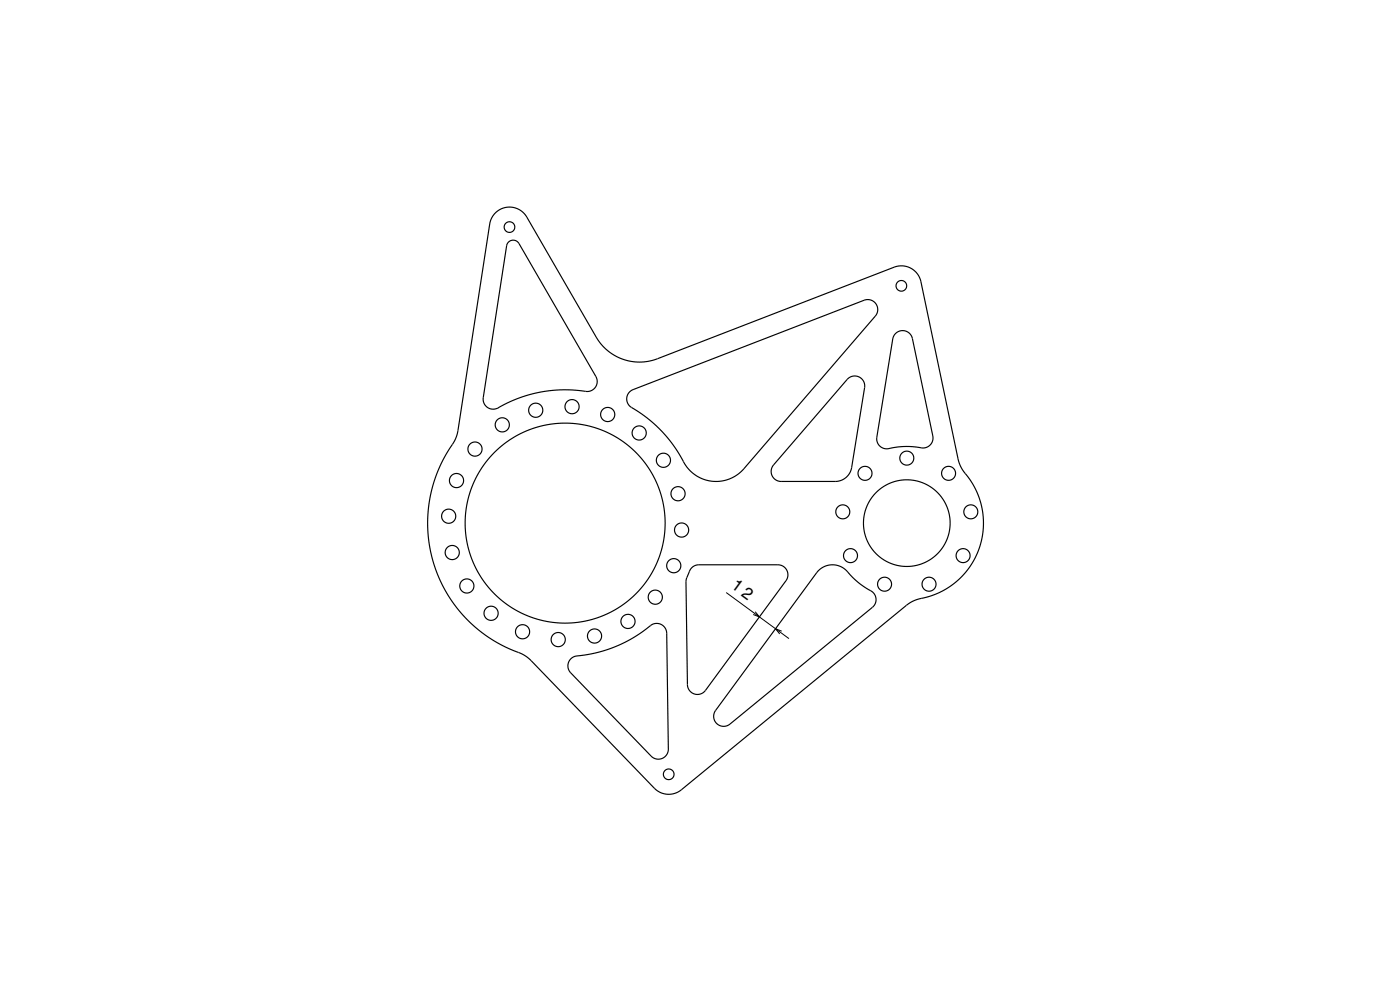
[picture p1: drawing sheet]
<svg xmlns="http://www.w3.org/2000/svg" width="420mm" height="297mm" viewBox="0 0 420 297" stroke-linecap="round" stroke-linejoin="round" font-family="sans-serif">
<defs><g id="words">
<text font-size="5.1" x="219" y="176.1" transform="rotate(36 219 176.1)">12</text>
</g></defs>
<g fill="none" stroke="#000" stroke-width=".35">
<path d="M148.6 63.9a6 6 0 0 1 9.4 1.2l21.7 37.3 2 2.2 2.6 2 2.9 1.3 2.7 .6h3.5l3.4-.7 71.6-27.7a6 6 0 0 1 7.9 4.4l11.3 53.9 1 2.2 2.5 3.4 1.6 2.8 1.1 2.8 .8 2.9 .4 3.5-.1 3.7-.8 3.7-1.2 3.3-1.3 2.4-1.6 2.2-1.8 2.1-1.9 1.6-2.3 1.6-2.4 1.3-2.6 1-4.3 1.1-2.6 1.5-67.7 55.4a6 6 0 0 1-8.1-.4l-37.5-38.8-2.1-1.4-5.2-2.3-4.1-2.3-3.9-2.8-3.5-3.2-3.3-3.8-2.7-4.1-2.4-4.7-1.8-5.2-1-4.4-.5-4.4 .1-5 .6-4.7 1.1-4.7 1.5-3.9 2.1-4.3 2.8-4.5 .7-2.1 9.7-62.7 .7-1.9zM152.5 72.7a2 2 0 0 1 3.2 .3l23.1 40a3.1 3.1 0 0 1-.5 3.6 3.1 3.1 0 0 1-3.6 .7l-6-.4-6.2 .7-5.8 1.5-5.5 2.3a4.8 4.8 0 0 1-4.6 1l-1.3-1.2-.3-.9v-1l7-45.6zM188.9 117.6l1-.7 69.3-26.8a3 3 0 0 1 3.6 1 3 3 0 0 1-.2 3.7l-39.6 46-1.9 1.7-2.2 1.1-2.9 .8-2.7-.1-2.7-.7-2.4-1.3-2.2-2.3-3.3-5.4-3.3-4.3-3.8-3.7-4.4-3.3a4.8 4.8 0 0 1-3.2-3.5l.2-1.2zM254.3 113.6a3 3 0 0 1 3.5-.5 3 3 0 0 1 1.6 3.2l-3.9 23.9a5 5 0 0 1-4.9 4.2h-16.3a3 3 0 0 1-2.7-1.7 3 3 0 0 1 .5-3.2zM268.6 100.1a3 3 0 0 1 5.1 1.5l6.1 29.2a3.2 3.2 0 0 1-4.4 3.4l-3.5-.3-3.3 .3a5.4 5.4 0 0 1-4.4-.2l-1-1.4-.2-1.4 4.8-29.5zM207.4 170.4l1-.7 1.2-.3h23.8a3 3 0 0 1 2.7 1.7 3 3 0 0 1-.3 3.1l-24.2 32.9a3 3 0 0 1-3.3 1.1 3 3 0 0 1-2.1-2.8l-.4-30.9 .3-1.2zM245.5 171.3a6.1 6.1 0 0 1 9.6 1.2l2 1.9 2.4 1.8a5.4 5.4 0 0 1 3.3 3.1l-.2 1.7-.9 1.2-42.7 35a3 3 0 0 1-4-.1 3 3 0 0 1-.3-4zM171.3 197.6a9.2 9.2 0 0 1 4.5-1.2l4.9-1 4.5-1.6 4.4-2.3 4-2.6a4.7 4.7 0 0 1 4.3-1.7l1.4 .9 .7 1.6 .5 35a3 3 0 0 1-1.9 2.8 3 3 0 0 1-3.3-.7l-24.1-24.9a3 3 0 0 1 .1-4.3z"/>
<circle cx="152.8" cy="68.1" r="1.6"/>
<circle cx="270.4" cy="85.8" r="1.6"/>
<circle cx="142.5" cy="134.7" r="2.12"/>
<circle cx="150.7" cy="127.5" r="2.12"/>
<circle cx="160.7" cy="123.1" r="2.13"/>
<circle cx="171.6" cy="122" r="2.12"/>
<circle cx="182.3" cy="124.4" r="2.12"/>
<circle cx="191.8" cy="129.9" r="2.13"/>
<circle cx="199" cy="138.1" r="2.13"/>
<circle cx="272" cy="137.4" r="2.1"/>
<circle cx="134.6" cy="154.9" r="2.12"/>
<circle cx="137" cy="144.2" r="2.13"/>
<circle cx="169.5" cy="156.9" r="30"/>
<circle cx="203.4" cy="148.1" r="2.13"/>
<circle cx="204.5" cy="159" r="2.13"/>
<circle cx="252.8" cy="153.6" r="2.1"/>
<circle cx="259.5" cy="142" r="2.1"/>
<circle cx="272" cy="156.9" r="13"/>
<circle cx="284.6" cy="142" r="2.1"/>
<circle cx="291.2" cy="153.6" r="2.1"/>
<circle cx="135.7" cy="165.8" r="2.12"/>
<circle cx="140.1" cy="175.8" r="2.13"/>
<circle cx="196.6" cy="179.2" r="2.12"/>
<circle cx="202.1" cy="169.7" r="2.13"/>
<circle cx="255.2" cy="166.7" r="2.1"/>
<circle cx="265.4" cy="175.3" r="2.1"/>
<circle cx="278.7" cy="175.3" r="2.1"/>
<circle cx="288.9" cy="166.7" r="2.1"/>
<circle cx="147.3" cy="184" r="2.12"/>
<circle cx="156.8" cy="189.5" r="2.13"/>
<circle cx="167.5" cy="191.9" r="2.13"/>
<circle cx="178.4" cy="190.8" r="2.12"/>
<circle cx="188.4" cy="186.4" r="2.12"/>
<circle cx="200.6" cy="232.3" r="1.6"/>
</g>
<path d="M217.9 177.8l18.8 13.8M226.6 183.5l1.2 1.6-1.8-.7M234.5 189.4l-1.8-.8 1.2 1.6" fill="none" stroke="#000" stroke-width=".3"/>
<use href="#words"/>
</svg>
